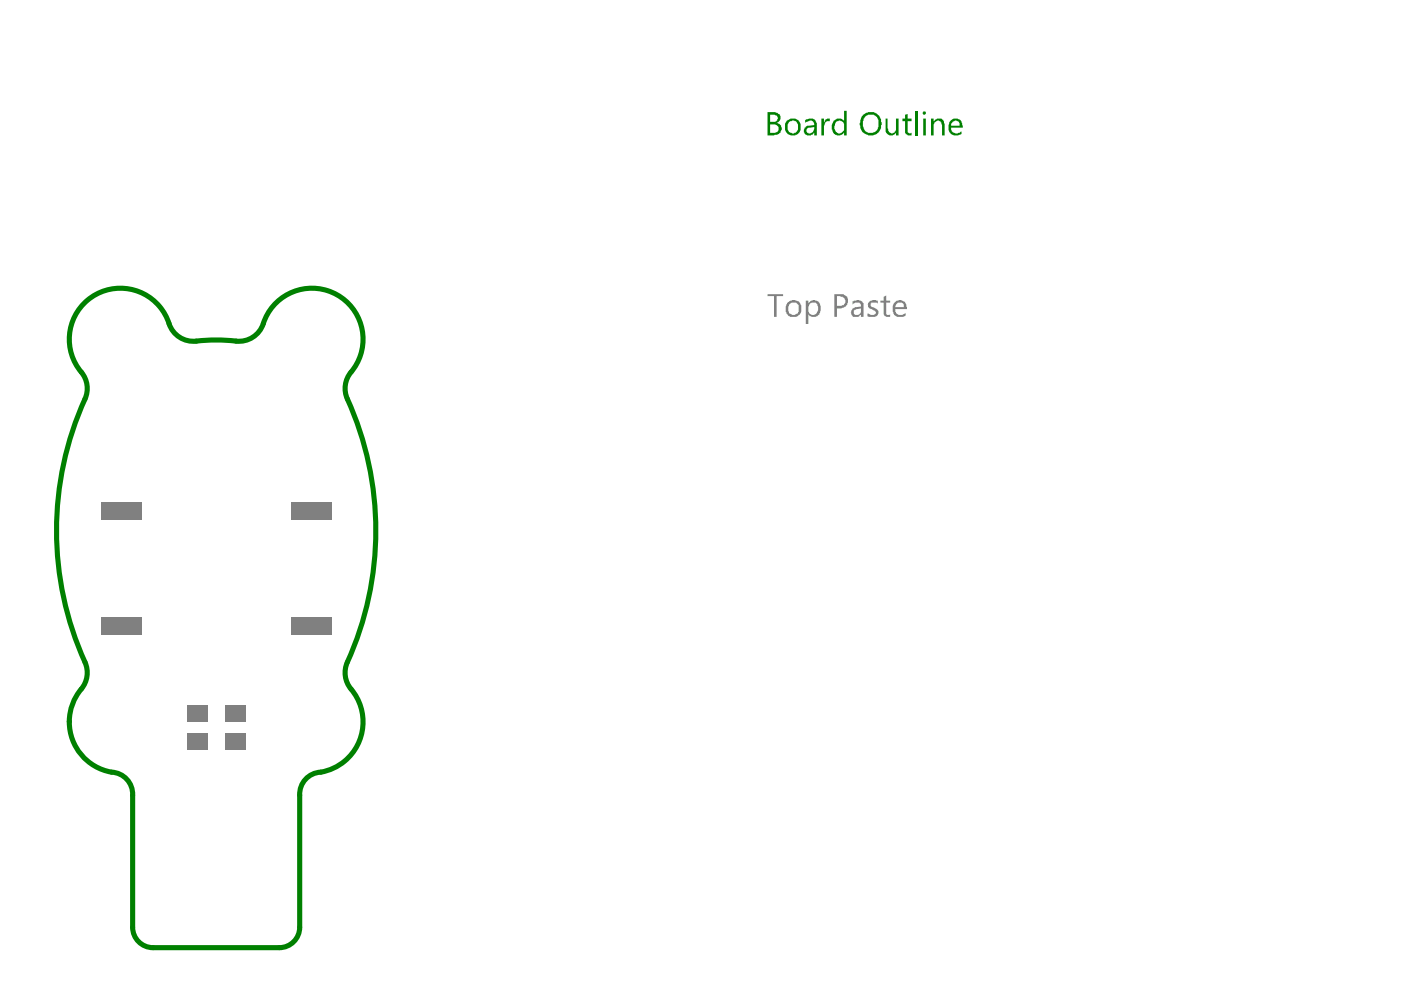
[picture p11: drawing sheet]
<svg xmlns="http://www.w3.org/2000/svg" width="297mm" height="210mm" viewBox="0 0 297 210" stroke-linecap="round" stroke-linejoin="round" font-family="sans-serif">
<path d="M14.7 152.9v.2M28.1 168.6v28M63.5 168.6v28M32.5 200.9h26.7" fill="none" stroke="#008000" stroke-width="1.1"/>
<g fill="#008000">
<path d="M174.1 25.1h.6v.9l.1-.2a.8 .8 0 0 1 1.1-.7v.6h-.4a.7 .7 0 0 0-.7 .8l-.1 .2v2h-.6z"/>
<path d="M187.8 25.1h.4v2.1l.1 .1a.75 .75 0 0 0 .5 .9 .75 .75 0 0 0 .9-.3l.3-.3v-2.5h.5v3.6h-.5v-.5a1.21 1.21 0 0 1-1.6 .5 1.21 1.21 0 0 1-.6-1.5z"/>
<path d="M191.9 24.3l.5-.1v.9h.9v.6h-.9v1.9a.55 .55 0 0 0 .3 .5 .55 .55 0 0 0 .6 .1v.5h-.9v-.1a.74 .74 0 0 1-.5-.8v-2.1h-.6v-.6h.6z"/>
<path d="M194.1 23.5h.5v5.2h-.5z"/>
<path d="M197.4 25.1h.5v.7a1.46 1.46 0 0 1 1.7-.7l.4 .3 .3 .8v2.5h-.6v-2.3l-.1-.2a.75 .75 0 0 0-.6-.6 .75 .75 0 0 0-.8 .4h-.1l-.2 .4v2.3h-.5z"/>
<path d="M163.3 24.3v1.5h.7a.81 .81 0 0 0 .8-.4 .81 .81 0 0 0-.1-.9zM163.3 26.4v1.8h.8a.91 .91 0 0 0 1-1 .91 .91 0 0 0-1.1-.8zM162.7 23.8h1.7l.1 .1a1.12 1.12 0 0 1 1 1 1.12 1.12 0 0 1-.8 1.2 1.03 1.03 0 0 1 .9 1.5l-.1 .4a1.17 1.17 0 0 1-1.3 .6l-.1 .1h-1.4z"/>
<path d="M167.3 25.8l-.2 .3a1.63 1.63 0 0 0 .4 2.1 1.25 1.25 0 0 0 1.4-.3 1.25 1.25 0 0 0 .3-1.4 1.08 1.08 0 0 0-1.8-.7zM166.7 25.7l.3-.1a1.69 1.69 0 0 1 2.1-.2 1.69 1.69 0 0 1 .6 1.9 1.7 1.7 0 0 1-2 1.4 1.7 1.7 0 0 1-1.3-2.2z"/>
<path d="M171.1 27.2a.66 .66 0 0 0 .2 1 1.01 1.01 0 0 0 1-.2 1.01 1.01 0 0 0 .3-1.1zM170.7 25.4l.4-.1a1.38 1.38 0 0 1 2.1 1.1v2.3h-.6v-.5h-.1a1.1 1.1 0 0 1-1.3 .5 1.1 1.1 0 0 1-.8-1.2l.2-.3a.78 .78 0 0 1 .9-.5l1.1-.2a.88 .88 0 0 0-.5-.9 .88 .88 0 0 0-1 .2l-.4 .2z"/>
<path d="M176.8 25.6a1.48 1.48 0 0 1 2.2 .1v-2.2h.5v5.2h-.5v-.7l-.2 .2a1.27 1.27 0 0 1-1.4 .5 1.27 1.27 0 0 1-.9-1.2h-.2v-1zM177.2 26v.1a1.42 1.42 0 0 0 .5 2.2 1.17 1.17 0 0 0 1.3-1.2v-.6a.94 .94 0 0 0-1-.9l-.6 .1z"/>
<path d="M183.5 24.6v.1a2.19 2.19 0 0 0-.3 2.6v.2a1.7 1.7 0 0 0 2.1 .5 1.7 1.7 0 0 0 1-1.9v-.1a1.46 1.46 0 0 0-1.3-1.7h-.9zM183 24.3a4 4 0 0 1 2.3-.5l.1 .1a2.01 2.01 0 0 1 1.4 1.9l.1 .2a3.3 3.3 0 0 1-.8 2.2 2.33 2.33 0 0 1-3.1-.2 2.55 2.55 0 0 1-.6-2.4z"/>
<path d="M195.7 24a.35 .35 0 0 1 .7 0 .35 .35 0 0 1-.7 0zM195.7 25.1h.6v3.6h-.6z"/>
<path d="M201.9 25.8l-.2 .4v.5h1.7v-.2a.88 .88 0 0 0-.5-.9 .88 .88 0 0 0-1 .2zM201.4 25.7h.1a1.35 1.35 0 0 1 1.6-.5 1.35 1.35 0 0 1 .9 1.3l.1 .6h-2.4a1.16 1.16 0 0 0 .7 1.2 1.16 1.16 0 0 0 1.3-.4h.2v.5h-.2a2.24 2.24 0 0 1-1.9 .2l-.1-.2a2.35 2.35 0 0 1-.3-2.7z"/>
</g>
<path d="M50 72.3a41.9 41.9 0 0 0-9.2 .1 5.5 5.5 0 0 1-5.2-4.4 10.9 10.9 0 0 0-15.9-5.2 10.9 10.9 0 0 0-2 16.7 5.4 5.4 0 0 1 .3 5.1 67.8 67.8 0 0 0 .3 56.5 5.7 5.7 0 0 1-1.6 5.7 10.8 10.8 0 0 0-2 6.1M50 72.3a5.4 5.4 0 0 0 5.8-3.7 10.9 10.9 0 0 1 15.9-5.9 10.9 10.9 0 0 1 2.3 16.8 5.4 5.4 0 0 0-.3 5.1 67.8 67.8 0 0 1-.3 56.5 5.4 5.4 0 0 0 1 5 10.8 10.8 0 0 1-7.2 17.7 4.7 4.7 0 0 0-3.7 4.8M14.7 153.1a10.8 10.8 0 0 0 9.8 10.7 4.7 4.7 0 0 1 3.6 4.8M28.1 196.6a4.3 4.3 0 0 0 4.4 4.3M63.5 196.6a4.3 4.3 0 0 1-4.3 4.3" fill="none" stroke="#008000" stroke-width="1.1"/>
<g fill="#808080">
<path d="M162.7 62.4h3.3v.4h-1.3v4.4h-.6v-4.4h-1.4z"/>
<path d="M184.1 64.2a1.76 1.76 0 0 1 2-.5v.6l-.7-.1a.55 .55 0 0 0-.8 .4v.2l.3 .3 .7 .3a.92 .92 0 0 1 .6 1.1 .92 .92 0 0 1-1 .7h-1l-.3-.2v-.5h.3a.95 .95 0 0 0 1.5-.1 .49 .49 0 0 0-.5-.6l-.3-.3a.72 .72 0 0 1-.8-.8l-.2-.1h.2z"/>
<path d="M187.4 62.9l.5-.3v1.1h.8v.5h-.8v1.9a.55 .55 0 0 0 .7 .7l.1-.2v.6h-.2a.83 .83 0 0 1-1.1-1v-2h-.7v-.5h.7z"/>
<path d="M167.3 64.6l-.2 .7a1.18 1.18 0 0 0 .6 1.3 1.25 1.25 0 0 0 1.4-.2 1.25 1.25 0 0 0 .2-1.4 1.17 1.17 0 0 0-1.9-.6zM166.9 64.3a1.76 1.76 0 0 1 2.8 .1v.2a2.47 2.47 0 0 1-.2 2.2 1.99 1.99 0 0 1-2.5 0 2.34 2.34 0 0 1-.1-2.5z"/>
<path d="M170.8 63.7h.6v.6a1.69 1.69 0 0 1 1.8-.6 1.94 1.94 0 0 1 .5 2.8 1.37 1.37 0 0 1-1.9 .5l-.4-.4v2.1h-.6zM171.5 64.6l-.1 1.2a.97 .97 0 0 0 .9 1 .97 .97 0 0 0 1-.9l.2-.1v-.7a.97 .97 0 0 0-.7-.9 .97 .97 0 0 0-1.1 .4z"/>
<path d="M177.4 62.8v2h.9a.95 .95 0 0 0 .9-.7 .95 .95 0 0 0-.5-1v-.2l-.6-.1zM176.9 62.4h1.9a1.21 1.21 0 0 1 1 1.1 1.68 1.68 0 0 1-1.5 1.9h-.9v1.8h-.5z"/>
<path d="M181 65.8a.74 .74 0 0 0 .4 1 .74 .74 0 0 0 1-.4l.1-.2v-.8l-.9 .1zM180.7 63.9h.3a1.06 1.06 0 0 1 1.3-.2 1.01 1.01 0 0 1 .8 1.3v2.2h-.6v-.6a1.36 1.36 0 0 1-1.9 .3 1.2 1.2 0 0 1 .7-1.8l1.2-.1v-.2a.55 .55 0 0 0-.7-.6h-.5l-.6 .4z"/>
<path d="M190 64.6l-.2 .5h1.8a.84 .84 0 0 0-.4-1 .84 .84 0 0 0-1.1 .3zM189.7 64l.7-.3a1.3 1.3 0 0 1 1.8 1.3l.1 .5h-2.5a1.12 1.12 0 0 0 .6 1.2 1.12 1.12 0 0 0 1.4-.2l.2-.1v.5a2.41 2.41 0 0 1-2.4-.1 2.89 2.89 0 0 1 0-2.5z"/>
</g>
<g fill="#808080">
<path d="M21.3 106.5h8.7v3.8h-8.7z" fill-rule="evenodd"/>
<path d="M21.3 130.9h8.7v3.8h-8.7z" fill-rule="evenodd"/>
<path d="M61.7 106.5h8.6v3.8h-8.6z" fill-rule="evenodd"/>
<path d="M61.7 130.9h8.6v3.8h-8.6z" fill-rule="evenodd"/>
<path d="M47.7 155.5h4.4v3.5h-4.4z" fill-rule="evenodd"/>
<path d="M39.6 155.5h4.3v3.5h-4.3z" fill-rule="evenodd"/>
<path d="M39.6 149.5h4.3v3.6h-4.3z" fill-rule="evenodd"/>
<path d="M47.7 149.5h4.4v3.6h-4.4z" fill-rule="evenodd"/>
</g>
</svg>
